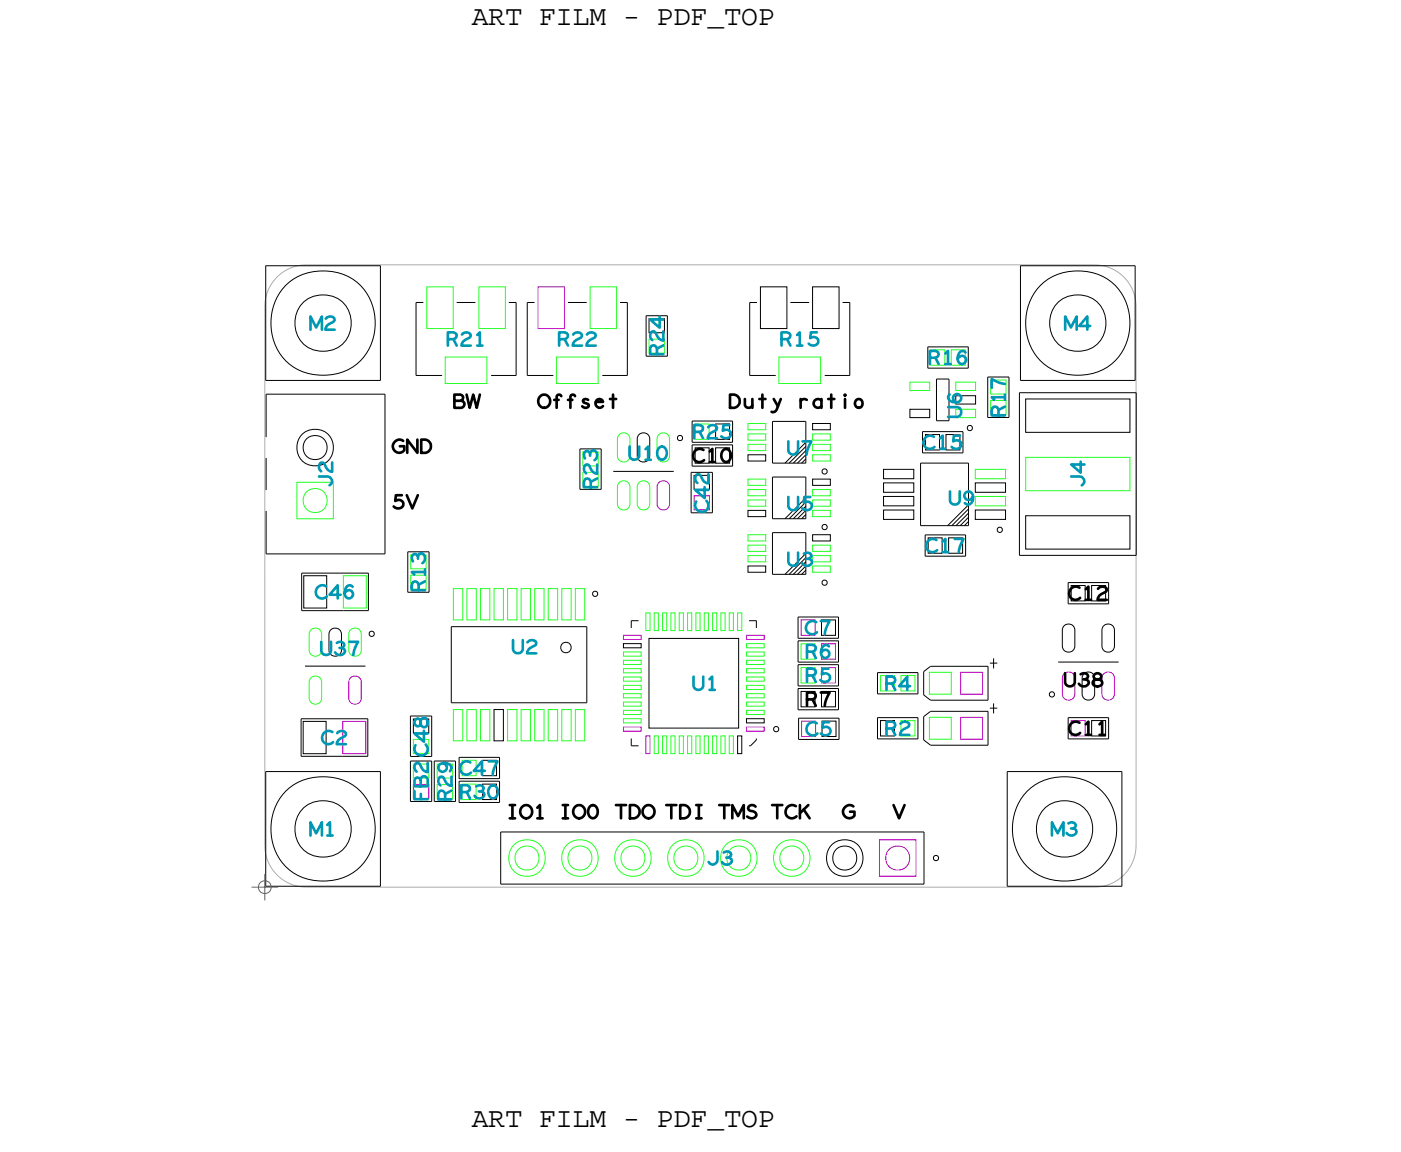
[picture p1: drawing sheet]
<svg xmlns="http://www.w3.org/2000/svg" width="67mm" height="55mm" viewBox="0 0 67 55" stroke-linecap="round" stroke-linejoin="round" font-family="sans-serif">
<defs><g id="words">
<g font-size="1.3">
<text x="22.6" y="1.2">ART FILM - PDF_TOP</text>
<text x="22.6" y="54">ART FILM - PDF_TOP</text>
</g>
<g font-size=".6" fill="#0097b7">
<text x="37.4" y="16.6">R15</text>
<text x="44.5" y="17.5">R16</text>
<text x="48.2" y="20" transform="rotate(-90 48.2 20)">R17</text>
<text x="20.4" y="28.4" transform="rotate(-90 20.4 28.4)">R13</text>
<text x="22" y="38.3">R30</text>
</g>
<text font-size=".6" x="34.9" y="19.6">Duty ratio</text>
</g></defs>
<!-- layer: Board Outline -->
<path d="M12.7 14.7v25.8zM14.7 12.7h37.8zM14.7 12.7a2 2 0 0 0-2 2M52.5 12.7a2 2 0 0 1 2 2M54.5 14.7v25.8zM12.7 40.5a2 2 0 0 0 2 2M14.7 42.5h37.8zM54.5 40.5a2 2 0 0 1-2 2" fill="none" stroke="#acacac" stroke-width=".05"/>
<!-- layer: Components -->
<g fill="none" stroke="#000" stroke-width=".05">
<path d="M12.7 12.7h5.5zM12.7 12.7v5.5zM12.7 18.2h5.5zM12.8 18.9h5.7zM12.8 18.9v2.1zM18.2 12.7v5.5zM18.5 18.9v7.7zM20 18h1.2zM20 14.5v3.5zM20 14.5h.3zM21.9 14.5h.9zM23.6 18h1.2z"/>
<path d="M24.4 14.5h.4zM24.8 14.5v3.5zM25.3 18h1.2zM25.3 14.5v3.5zM25.3 14.5h.3zM27.2 14.5h.9zM28.9 18h1.2zM29.7 14.5h.4zM30.1 14.5v3.5zM31 15.1v2zM31 15.1h1zM31 17.1h1z"/>
<path d="M32 15.1v2zM36 18h1.2zM36 14.5v3.5zM36 14.5h.3zM37.9 14.5h.9zM39.6 18h1.2zM40.4 14.5h.4zM40.8 14.5v3.5zM44.5 16.6h1.9zM44.5 16.6v1.1zM44.5 17.7h1.9zM44.9 18.2h.6z"/>
<path d="M44.9 18.2v2zM45.5 18.2v2zM46.4 16.6v1.1zM47.4 18.1v1.9zM47.4 18.1h1zM48.4 18.1v1.9zM48.9 18.8h5.6zM48.9 18.8v7.8zM48.9 12.7h5.5zM48.9 12.7v5.5zM48.9 18.2h5.5zM54.4 12.7v5.5z"/>
<path d="M54.5 18.8v7.8zM12.7 37h5.5zM12.7 37v5.5zM12.8 26.6h5.7zM12.8 22v1.5zM12.8 24.5v2.1zM14.4 34.5h3.2zM14.4 34.5v1.8zM14.4 36.3h2zM14.5 27.5h3.2zM14.5 27.5v1.8zM14.5 29.3h2z"/>
<path d="M14.6 31.9h2.9zM16.4 36.3h1.2zM16.5 29.3h1.2zM17.6 34.5v1.8zM17.7 27.5v1.8zM17.7 30.3h.1h.1v.2h-.1h-.1zM18.2 37v5.5zM19.6 26.5v1.9zM19.6 26.5h1zM19.6 28.4h1zM19.7 36.5v1.9zM19.7 36.5h1z"/>
<path d="M19.7 34.3v2zM19.7 34.3h1zM19.7 38.4h1zM19.7 36.3h1zM20.6 26.5v1.9zM20.7 36.5v1.9zM20.7 34.3v2zM20.8 36.5v1.9zM20.8 36.5h1zM20.8 38.4h1zM21.6 30.1v3.6zM21.6 30.1h6.5z"/>
<path d="M21.6 33.7h6.5zM21.8 36.5v1.9zM22 37.5h2zM22 37.5v1zM22 36.3h2zM22 36.3v1zM22 38.5h2zM22 37.3h2zM24 37.5v1zM24 36.3v1zM24 39.9h20.3zM24 39.9v2.5z"/>
<path d="M27 30.9l.1-.1 .2 .1 .1 .2-.1 .1-.2 .1-.1-.1-.1-.1zM27.8 21.5h1zM27.8 21.5v2zM27.8 23.5h1zM28.1 30.1v3.6zM28.4 28.4h.1h.2v.1l-.2 .1-.1-.1zM28.8 21.5v2zM29.4 22.6h2.9zM30.3 29.8h.3zM30.3 29.8v.3zM30.3 35.8h.3zM30.3 35.4v.4z"/>
<path d="M32.5 20.9h.1h.1v.2h-.1h-.1zM33.1 22.7h1.1zM33.1 22.7v1.9zM33.1 24.6h1.1zM33.2 20.2h1.9zM33.2 20.2v1zM33.2 21.3h1.9zM33.2 21.3v1.1zM33.2 21.2h1.9zM33.2 22.4h1.9zM34.2 22.7v1.9zM35.1 20.2v1z"/>
<path d="M35.1 21.3v1.1zM35.9 29.8h.4zM35.9 35.8h.1zM36.3 29.8v.3zM36.3 35.5l-.3 .3zM36.3 35.4v.1zM37 20.2h1.6zM37 20.2v2zM37 22.9h1.6zM37 22.9v2zM37 25.5h1.6zM37 25.5v2z"/>
<path d="M37 22.2h1.6zM37 24.9h1.6zM37 27.5h1.6zM37.1 34.9l.1-.1 .1 .1v.1l-.1 .1-.1-.1zM37.6 22.2l1-1zM37.6 24.9l1-1zM37.6 27.5l1-1zM37.8 22.2l.8-.8zM37.8 24.9l.8-.8zM37.8 27.5l.8-.8zM38 22.2l.6-.6zM38 24.9l.6-.6z"/>
<path d="M38 27.5l.6-.6zM38.2 22.2l.4-.4zM38.2 24.9l.4-.4zM38.2 27.5l.4-.4zM38.3 33h1.9zM38.3 33v1zM38.3 30.7h1.9zM38.3 30.7v1.1zM38.3 31.9h1.9zM38.3 31.9v1zM38.3 29.6h1.9zM38.3 29.6v1z"/>
<path d="M38.3 34h1.9zM38.3 31.8h1.9zM38.3 32.9h1.9zM38.3 30.6h1.9zM38.3 34.4h1.9zM38.3 34.4v1.1zM38.3 35.5h1.9zM38.4 22.2l.2-.2zM38.4 24.9l.2-.2zM38.4 27.5l.2-.2zM38.6 20.2v2zM38.6 22.9v2z"/>
<path d="M38.6 25.5v2zM39.4 22.5h.1h.2v.2h-.2h-.1zM39.4 25.2h.1h.2v.1l-.2 .1-.1-.1zM39.4 27.9l.1-.1 .2 .1v.1l-.2 .1-.1-.1zM40.2 33v1zM40.2 30.7v1.1zM40.2 31.9v1zM40.2 29.6v1zM40.2 34.4v1.1zM42.1 32.3h1.9zM42.1 32.3v1zM42.1 34.4h1.9z"/>
<path d="M42.1 34.4v1zM42.1 33.3h1.9zM42.1 35.4h1.9zM44 32.3v1zM44 34.4v1zM44.1 25.2h2.3zM44.1 22.2h2.3zM44.1 22.2v3zM44.2 20.7h2zM44.2 20.7v1zM44.2 21.7h2zM44.3 32.2l.3-.2z"/>
<path d="M44.3 32.2v1.1zM44.3 34.4l.3-.3zM44.3 34.4v1.1zM44.3 33.3l.3 .3zM44.3 35.5l.3 .2zM44.3 39.9v2.5zM44.4 25.7h1.9zM44.4 25.7v1zM44.4 26.7h1.9zM44.6 32h2.8zM44.6 34.1h2.8zM44.6 33.6h2.8z"/>
<path d="M44.6 35.7h2.8zM44.9 20.2h.6zM45.4 25.2l1-1zM45.6 25.2l.8-.8zM45.8 25.2l.6-.6zM46 25.2l.4-.4zM46.2 20.7v1zM46.2 25.2l.2-.2zM46.3 25.7v1zM46.4 20.5l.1-.1 .1 .1v.1l-.1 .1-.1-.1zM46.4 22.2v3zM47.4 20h1z"/>
<path d="M47.4 32v1.6zM47.4 34.1v1.6zM47.5 31.8h.3zM47.5 34h.3zM47.7 31.6v.5zM47.7 33.7v.5zM47.8 25.3h.1h.2v.2h-.2h-.1zM48.3 37h5.5zM48.3 37v5.5zM48.9 26.6h5.6zM50.3 33.2h.1h.2v.2h-.2h-.1zM50.7 31.7h2.9z"/>
<path d="M51.2 27.9h2zM51.2 27.9v1.1zM51.2 34.4h2zM51.2 34.4v1zM51.2 29h2zM51.2 35.4h2zM53.2 27.9v1.1zM53.2 34.4v1zM53.8 37v5.5zM12.7 42.5h5.5zM24 42.4h20.3zM44.8 41.1l.1-.1 .1 .1v.1l-.1 .1-.1-.1z"/>
<path d="M48.3 42.5h5.5z"/>
</g>
<!-- layer: Nets -->
<g fill="none" stroke="#26ff26" stroke-width=".05">
<path d="M20.5 13.8h1.2v2h-1.2zM21.4 17.1h2v1.3h-2zM23 13.8h1.2v2h-1.2zM26.7 17.1h2v1.3h-2zM28.3 13.8h1.3v2h-1.3zM31.1 16.3h.8v.6h-.8zM37.4 17.1h2v1.3h-2zM43.6 18.3h1v.4h-1zM44.6 16.8h.7v.7h-.7zM45.6 16.8h.7v.7h-.7zM45.8 19.6h1v.4h-1zM45.8 18.3h1v.4h-1z"/>
<path d="M47.5 19.2h.7v.7h-.7zM47.5 18.2h.7v.7h-.7zM14.2 23.1h1.8v1.8h-1.8zM14.9 30.2l.2-.1 .2 .1 .1 .2v.8l-.1 .2-.2 .1-.2-.1-.1-.2v-.8zM14.9 32.5l.2-.1 .2 .1 .1 .2v.8l-.1 .2-.2 .1-.2-.1-.1-.2v-.8zM16.5 27.6h1.1v1.6h-1.1zM16.8 30.2l.2-.1 .2 .1 .1 .2v.8l-.1 .2-.2 .1-.2-.1-.1-.2v-.8zM19.7 27.6h.7v.7h-.7zM19.7 26.6h.7v.7h-.7zM19.8 35.5h.8v.6h-.8zM19.8 36.6h.8v.7h-.8zM21 37.6h.7v.7h-.7z"/>
<path d="M21 36.6h.7v.7h-.7zM21.7 34h.5v1.5h-.5zM21.7 28.2h.5v1.5h-.5zM22.2 36.5h.6v.7h-.6zM22.2 37.6h.6v.7h-.6zM22.4 34h.4v1.5h-.4zM22.4 28.2h.4v1.5h-.4zM23 34h.5v1.5h-.5zM23 28.2h.5v1.5h-.5zM23.7 28.2h.4v1.5h-.4zM24.3 34h.5v1.5h-.5zM24.3 28.2h.5v1.5h-.5z"/>
<path d="M25 34h.4v1.5h-.4zM25 28.2h.4v1.5h-.4zM25.6 34h.5v1.5h-.5zM25.6 28.2h.5v1.5h-.5zM26.3 28.2h.4v1.5h-.4zM26.3 34h.4v1.5h-.4zM26.9 28.2h.5v1.5h-.5zM26.9 34h.5v1.5h-.5zM27.6 28.2h.4v1.5h-.4zM27.6 34h.4v1.5h-.4zM28 22.7h.7v.6h-.7zM28 21.7h.7v.6h-.7z"/>
<path d="M29.7 20.8h.2h.2l.1 .3v.8l-.1 .2-.2 .1-.2-.1-.1-.2v-.8zM29.7 23.1h.2h.2l.1 .3v.8l-.1 .2-.2 .1-.2-.1-.1-.2v-.8zM29.9 31.3h.8v.2h-.8zM29.9 33.3h.8v.2h-.8zM29.9 32.5h.8v.2h-.8zM29.9 32.9h.8v.2h-.8zM29.9 32.1h.8v.2h-.8zM29.9 31.7h.8v.2h-.8zM29.9 34.5h.8v.2h-.8zM29.9 34.1h.8v.2h-.8zM29.9 33.7h.8v.2h-.8zM30.7 23.1h.2h.2l.1 .3v.8l-.1 .2-.2 .1-.2-.1-.1-.2v-.8z"/>
<path d="M31 29.4h.2v.8h-.2zM31.4 35.3h.2v.8h-.2zM31.4 29.4h.2v.8h-.2zM31.6 20.8h.2h.2l.1 .3v.8l-.1 .2-.2 .1-.2-.1-.1-.2v-.8zM31.8 35.3h.2v.8h-.2zM31.8 29.4h.2v.8h-.2zM32.2 35.3h.2v.8h-.2zM32.2 29.4h.2v.8h-.2zM32.6 35.3h.2v.8h-.2zM32.6 29.4h.2v.8h-.2zM33 35.3h.2v.8h-.2zM33 29.4h.2v.8h-.2z"/>
<path d="M33.3 20.3h.7v.8h-.7zM33.4 35.3h.2v.8h-.2zM33.4 29.4h.2v.8h-.2zM33.8 35.3h.2v.8h-.2zM33.8 29.4h.2v.8h-.2zM34.2 29.4h.2v.8h-.2zM34.2 35.3h.2v.8h-.2zM34.6 35.3h.2v.8h-.2zM34.6 29.4h.2v.8h-.2zM35 35.3h.2v.8h-.2zM35 29.4h.2v.8h-.2zM35.4 29.4h.2v.8h-.2z"/>
<path d="M35.8 31.7h.8v.2h-.8zM35.8 32.1h.8v.2h-.8zM35.8 33.7h.8v.2h-.8zM35.8 32.5h.8v.2h-.8zM35.8 32.9h.8v.2h-.8zM35.8 33.3h.8v.2h-.8zM35.8 31.3h.8v.2h-.8zM35.8 30.9h.8v.2h-.8zM35.8 34.1h.8v.2h-.8zM35.9 20.3h.8v.3h-.8zM35.9 20.8h.8v.3h-.8zM35.9 21.3h.8v.3h-.8z"/>
<path d="M35.9 23h.8v.3h-.8zM35.9 23.5h.8v.3h-.8zM35.9 24h.8v.3h-.8zM35.9 25.6h.8v.3h-.8zM35.9 26.1h.8v.3h-.8zM35.9 26.6h.8v.3h-.8zM38.4 30.9h.7v.7h-.7zM38.4 32h.7v.8h-.7zM39 27.1h.8v.3h-.8zM39 21.3h.8v.3h-.8zM39 20.8h.8v.3h-.8zM39 21.8h.8v.3h-.8z"/>
<path d="M39 24h.8v.3h-.8zM39 23.5h.8v.3h-.8zM39 24.5h.8v.3h-.8zM39 26.6h.8v.3h-.8zM39 26.1h.8v.3h-.8zM42.2 32.4h.7v.7h-.7zM43.2 32.4h.7v.7h-.7zM43.2 34.6h.7v.7h-.7zM44.6 32.2h1v1.1h-1zM44.6 34.4h1v1h-1zM46.8 23.8h1.4v.5h-1.4zM46.8 22.5h1.4v.5h-1.4z"/>
<path d="M49.2 21.9h5v1.6h-5z"/>
<circle cx="15.1" cy="24" r=".58"/>
<circle cx="25.3" cy="41.2" r=".88"/>
<circle cx="25.3" cy="41.2" r=".58"/>
<circle cx="27.8" cy="41.2" r=".88"/>
<circle cx="27.8" cy="41.2" r=".58"/>
<circle cx="30.3" cy="41.2" r=".88"/>
<circle cx="30.3" cy="41.2" r=".58"/>
<circle cx="32.9" cy="41.2" r=".88"/>
<circle cx="32.9" cy="41.2" r=".58"/>
<circle cx="35.4" cy="41.2" r=".88"/>
<circle cx="35.4" cy="41.2" r=".58"/>
<circle cx="38" cy="41.2" r=".88"/>
<circle cx="38" cy="41.2" r=".58"/>
</g>
<g fill="none" stroke="#000" stroke-width=".05">
<path d="M31.1 15.3h.8v.7h-.8zM36.5 13.8h1.2v2h-1.2zM39 13.8h1.2v2h-1.2zM43.6 19.6h1v.4h-1zM45.8 19h1v.4h-1zM49.2 19.1h5v1.6h-5zM14.5 34.6h1.1v1.5h-1.1zM14.6 27.6h1.1v1.6h-1.1zM15.9 30.2l.2-.1 .2 .1 .1 .2v.8l-.1 .2-.2 .1-.2-.1-.1-.2v-.8zM19.8 34.5h.8v.7h-.8zM23.1 36.5h.7v.7h-.7zM23.1 37.6h.7v.7h-.7z"/>
<path d="M23.7 34h.4v1.5h-.4zM29.9 30.9h.8v.2h-.8zM30.7 20.8h.2h.2l.1 .3v.8l-.1 .2-.2 .1-.2-.1-.1-.2v-.8zM31.1 30.6h4.3v4.3h-4.3zM33.3 22.8h.7v.7h-.7zM33.3 21.5h.7v.7h-.7zM34.3 20.3h.7v.8h-.7zM34.3 21.5h.7v.7h-.7zM35.4 35.3h.2v.8h-.2zM35.8 34.5h.8v.2h-.8zM35.9 21.8h.8v.3h-.8zM35.9 27.1h.8v.3h-.8z"/>
<path d="M35.9 24.5h.8v.3h-.8zM38.4 33.2h.7v.7h-.7zM39 23h.8v.3h-.8zM39 20.3h.8v.3h-.8zM39 25.6h.8v.3h-.8zM39.4 33.2h.7v.7h-.7zM39.4 29.7h.7v.8h-.7zM39.4 34.6h.7v.7h-.7zM42.2 34.6h.7v.7h-.7zM42.4 22.5h1.4v.5h-1.4zM42.4 23.2h1.4v.4h-1.4zM42.4 23.8h1.4v.5h-1.4z"/>
<path d="M42.4 24.5h1.4v.4h-1.4zM44.4 20.8h.7v.8h-.7zM44.5 25.8h.7v.7h-.7zM45.4 20.8h.6v.8h-.6zM45.5 25.8h.7v.7h-.7zM46.8 23.2h1.4v.4h-1.4zM46.8 24.5h1.4v.4h-1.4zM49.2 24.7h5v1.6h-5zM51 30l.2-.1 .3 .1v.2v.8v.2l-.3 .1-.2-.1-.1-.2v-.8zM51.4 28.1h.6v.7h-.6zM52 32.3l.2-.1 .2 .1 .1 .2v.8l-.1 .2-.2 .1-.2-.1-.1-.2v-.8zM52.4 28.1h.6v.7h-.6z"/>
<path d="M52.4 34.6h.6v.7h-.6zM52.9 30l.2-.1 .3 .1v.2v.8v.2l-.3 .1-.2-.1-.1-.2v-.8z"/>
<circle cx="15.5" cy="15.5" r="2.52"/>
<circle cx="15.5" cy="15.5" r="1.36"/>
<circle cx="51.7" cy="15.5" r="2.52"/>
<circle cx="51.7" cy="15.5" r="1.36"/>
<circle cx="15.1" cy="21.5" r=".88"/>
<circle cx="15.1" cy="21.5" r=".58"/>
<circle cx="15.5" cy="39.8" r="2.52"/>
<circle cx="15.5" cy="39.8" r="1.36"/>
<circle cx="51" cy="39.8" r="2.52"/>
<circle cx="51" cy="39.8" r="1.36"/>
<circle cx="40.5" cy="41.2" r=".88"/>
<circle cx="40.5" cy="41.2" r=".58"/>
</g>
<g fill="none" stroke="#bf00bf" stroke-width=".05">
<path d="M25.8 13.8h1.3v2h-1.3zM16.4 34.6h1.1v1.5h-1.1zM16.8 32.5l.2-.1 .2 .1 .1 .2v.8l-.1 .2-.2 .1-.2-.1-.1-.2v-.8zM19.8 37.6h.8v.7h-.8zM29.9 30.5h.8v.2h-.8zM29.9 34.9h.8v.2h-.8zM31 35.3h.2v.8h-.2zM31.6 23.1h.2h.2l.1 .3v.8l-.1 .2-.2 .1-.2-.1-.1-.2v-.8zM33.3 23.8h.7v.6h-.7zM35.8 30.5h.8v.2h-.8zM35.8 34.9h.8v.2h-.8zM38.4 29.7h.7v.8h-.7z"/>
<path d="M38.4 34.6h.7v.7h-.7zM39.4 30.9h.7v.7h-.7zM39.4 32h.7v.8h-.7zM46.1 32.2h1v1.1h-1zM46.1 34.4h1v1h-1zM51 32.3l.2-.1 .3 .1v.2v.8v.2l-.3 .1-.2-.1-.1-.2v-.8zM51.4 34.6h.6v.7h-.6zM52.9 32.3l.2-.1 .3 .1v.2v.8v.2l-.3 .1-.2-.1-.1-.2v-.8zM42.2 40.3h1.7v1.7h-1.7z"/>
<circle cx="43" cy="41.2" r=".58"/>
</g>
<!-- layer: Text -->
<g fill="none" stroke="#0097b7" stroke-width=".13">
<path d="M14.9 15.8v-.6l.3 .5 .2-.5v.6M15.6 15.3a.2 .2 0 0 1 .3-.1 .2 .2 0 0 1 .1 .2 .46 .46 0 0 0-.4 .4h.4M21.5 16.3l.3-.1 .1-.2-.4-.1v.7M21.7 16.3l.2 .3M22.2 16a.2 .2 0 0 1 .2-.1 .2 .2 0 0 1 .1 .3 .46 .46 0 0 0-.4 .4h.5M22.9 16.6h.2M22.9 16.1l.1-.2v.7M26.8 16.3l.4-.1v-.2l-.4-.1v.7M27.1 16.3l.1 .3M27.5 16a.2 .2 0 0 1 .2-.1 .2 .2 0 0 1 .2 .3 .46 .46 0 0 0-.4 .4h.4M28.1 16a.2 .2 0 0 1 .3-.1 .2 .2 0 0 1 .1 .3 .46 .46 0 0 0-.4 .4h.5M31.5 17v-.4h-.2l-.1 .4h.6"/>
<path d="M31.6 15.2v.5l-.4-.4h.6M31.8 15.9v.4a.56 .56 0 0 1-.4-.4l-.2 .1 .1 .3M31.8 16.6l-.3 .1M37.5 16.3l.3-.1 .1-.2-.4-.1v.7M38.2 16.1l.2-.2v.7M39.2 15.9h-.3v.3a.23 .23 0 0 1 .3 0 .23 .23 0 0 1 0 .3 .23 .23 0 0 1-.4 0M44.6 17.2l.3-.1 .1-.2-.4-.1v.7M45.3 17l.2-.2v.7M45.5 19.5h.4l.2 .3-.2 .2h-.4M45.5 18.9a.28 .28 0 0 0 .3 .4 .28 .28 0 0 0 .3-.3 .2 .2 0 0 0-.4 0 .2 .2 0 0 0 .1 .3M46.3 16.9a.28 .28 0 0 0-.4 .2 .28 .28 0 0 0 .3 .3 .2 .2 0 0 0 .1-.3 .21 .21 0 0 0-.4 .1M47.9 19.9v-.3l-.3-.1v.4h.6"/>
<path d="M48.2 18.4l-.6-.2v.4M48.2 19h-.6l.1 .2M51.1 15.8v-.6l.3 .5 .2-.5v.6M52.3 15.6h-.5l.3-.4v.6M15.3 22.9h.5l.1 .2-.1 .2M15.4 30.8v.4l.2 .2 .3-.2v-.4M15.6 28.1a.32 .32 0 0 0-.4 .1 .32 .32 0 0 0 0 .4 .32 .32 0 0 0 .5 0M15.7 39.6l.1-.2v.7M15.9 22.2v.4a.56 .56 0 0 1-.4-.4l-.2 .1 .1 .3M15.9 35.1a.32 .32 0 0 0-.4 .1 .32 .32 0 0 0 0 .4 .32 .32 0 0 0 .5 0M16.2 30.8h.1l.2 .1v.1l-.1 .1M16.2 35.2a.2 .2 0 0 1 .2-.2 .2 .2 0 0 1 .1 .3 .46 .46 0 0 0-.4 .4h.5"/>
<path d="M16.3 31.1h.1a.22 .22 0 0 1 0 .3 .22 .22 0 0 1-.3-.1M16.3 28.5h-.5l.4-.4v.6M16.8 30.8h.4l-.3 .6M16.9 28.1a.28 .28 0 0 0-.4 .3 .28 .28 0 0 0 .3 .3 .21 .21 0 0 0 .1-.4 .21 .21 0 0 0-.4 .1M19.9 37.9v.4h.6M19.9 34.5v.1v.2h.2l.1-.2a.2 .2 0 0 1 .3-.1 .21 .21 0 0 1-.1 .4l-.2-.1-.1-.3zM20 26.7v-.1h-.2l-.1 .1 .1 .2M20 26.8l.1-.2a.22 .22 0 0 1 .3 .1 .22 .22 0 0 1-.1 .3M20.1 28.3l-.1-.3-.2-.1-.1 .4h.7M20.2 37.4l-.2-.1h-.1v.4h.6v-.3l-.2-.2-.1 .1v.4M20.2 38.1v.2M20.3 35v.6l-.4-.4h.6"/>
<path d="M20.4 27.4h-.7l.2 .2M20.4 35.7a.32 .32 0 0 1 0 .4 .32 .32 0 0 1-.4 .1 .32 .32 0 0 1-.1-.5M20.5 36.6v.4a.56 .56 0 0 1-.4-.4l-.2 .1 .1 .3M21.3 36.6a.21 .21 0 0 1 .2 .3 .21 .21 0 0 1-.4 .1 .21 .21 0 0 1 .1-.4 .28 .28 0 0 1 .3 0 .28 .28 0 0 1 .1 .4M21.3 38.3v-.3l-.2-.1-.1 .4h.7M21.7 37.9l-.4 .2M21.7 37.2v.5a.56 .56 0 0 1-.5-.4h-.2l.1 .4M22.1 38h.4v-.3h-.4v.6M22.6 36.6a.32 .32 0 0 0-.5 0 .32 .32 0 0 0 .1 .5 .32 .32 0 0 0 .4 0M22.8 37.7h.2h.2v.2l-.1 .1M23.3 37h-.6l.4-.5v.6M23.4 36.5h.5l-.3 .6"/>
<path d="M23.5 37.7a.27 .27 0 0 1 .4 .3 .27 .27 0 0 1-.4 .2l-.1-.2zM24.6 30.7v.5l.2 .1 .3-.1v-.5M25.3 30.8a.2 .2 0 0 1 .3-.1 .2 .2 0 0 1 .1 .3 .46 .46 0 0 0-.4 .3h.4M28.3 21.8l-.1-.2h-.1l-.1 .2 .1 .2M28.3 21.9v-.2a.22 .22 0 0 1 .4 .1 .22 .22 0 0 1-.2 .3M28.3 23.4v-.4h-.2l-.1 .4h.6M28.6 22.3v.4a.56 .56 0 0 1-.4-.4l-.2 .1 .1 .3M28.6 22.9l-.3 .2M30.2 21.4v.5l.2 .1 .3-.1v-.5M31 22h.2M31 21.5l.1-.1v.6M31.6 21.5a.27 .27 0 0 1 .4 .2 .27 .27 0 0 1-.4 .3l-.1-.3z"/>
<path d="M33.3 32.4v.5l.2 .2 .2-.2v-.5M33.3 20.7h.3l.1-.2-.4-.1v.6M33.6 20.7l.1 .3M33.8 23.4v.5l-.5-.4h.7M33.9 24a.32 .32 0 0 1 0 .5 .32 .32 0 0 1-.5 0 .32 .32 0 0 1 0-.5M34 20.5a.2 .2 0 0 1 .2-.1 .2 .2 0 0 1 .1 .2 .46 .46 0 0 0-.4 .4h.5M34 22.7v.5a.56 .56 0 0 1-.5-.5l-.1 .1v.4M34 33.1h.3M34 32.6l.2-.2v.7M35 20.4h-.3v.3a.23 .23 0 0 1 .3 0 .23 .23 0 0 1 0 .3 .23 .23 0 0 1-.3 0l-.1-.1M37.8 21.2v.4l.2 .2 .3-.2v-.4M37.8 23.8v.5l.2 .2 .3-.2v-.5"/>
<path d="M37.8 26.5v.5l.2 .1 .3-.1v-.5M38.5 21.2h.4l-.2 .6M38.6 26.6l.1-.1 .2 .1v.1l-.1 .1M38.7 26.8h.1a.22 .22 0 0 1 0 .4 .22 .22 0 0 1-.3-.2M38.7 32.4h.3l.1-.3h-.4v.6M38.7 31.3l.3-.1 .1-.2-.4-.1v.7M38.9 23.8h-.3l-.1 .3a.23 .23 0 0 1 .4 0 .23 .23 0 0 1 0 .3 .23 .23 0 0 1-.4 0M39 32.4l.1 .3M39 31.3l.1 .3M39.1 29.8a.32 .32 0 0 0-.4 .1 .32 .32 0 0 0 0 .4 .32 .32 0 0 0 .5 0M39.2 34.7a.32 .32 0 0 0-.5 0 .32 .32 0 0 0 .1 .5 .32 .32 0 0 0 .4 0M39.4 29.8h.4l-.2 .6"/>
<path d="M39.7 32.1h-.3v.2a.23 .23 0 0 1 .3 0 .23 .23 0 0 1 0 .4 .23 .23 0 0 1-.3 0l-.1-.1M39.8 31a.28 .28 0 0 0-.4 .2 .28 .28 0 0 0 .3 .3 .2 .2 0 0 0 0-.3 .2 .2 0 0 0-.3 .1M39.8 34.6h-.3l-.1 .3a.23 .23 0 0 1 .4 0 .23 .23 0 0 1 0 .3 .23 .23 0 0 1-.4 0M42.5 32.8l.3-.1 .1-.2-.4-.1v.7M42.5 34.9h.3l.1-.2-.4-.1v.6M42.8 32.8l.1 .3M42.8 34.9l.1 .3M43.2 34.7a.2 .2 0 0 1 .2-.1 .2 .2 0 0 1 .2 .3 .46 .46 0 0 0-.4 .3h.4M43.6 32.9h-.5l.4-.5v.7M44.8 20.9a.32 .32 0 0 0-.4 .1 .32 .32 0 0 0 0 .4 .32 .32 0 0 0 .4 0M44.9 25.9a.32 .32 0 0 0-.4 .1 .32 .32 0 0 0 0 .4 .32 .32 0 0 0 .4 0M45.1 21.5h.2"/>
<path d="M45.1 21l.1-.1v.6M45.2 26.5h.3M45.2 26l.1-.2v.7M45.6 23.6v.4l.2 .2 .2-.2v-.4M45.8 25.8h.4l-.2 .7M46 20.9h-.3v.3a.23 .23 0 0 1 .3 0 .23 .23 0 0 1 0 .3 .23 .23 0 0 1-.3 0l-.1-.1M46.7 23.8a.21 .21 0 0 1-.3 .2 .21 .21 0 0 1-.1-.3 .21 .21 0 0 1 .3 0 .28 .28 0 0 1 0 .4 .28 .28 0 0 1-.3 0M51.2 39.5l.2-.1 .2 .1v.1l-.1 .1M51.4 39.7l.1 .1a.22 .22 0 0 1 0 .3 .22 .22 0 0 1-.3-.2M51.4 22.9h.5l.1 .2-.1 .2M51.8 22.1v.6l-.4-.4h.6M14.9 40.1v-.7l.3 .6 .2-.6v.7"/>
<path d="M15.7 40.1h.3M34.4 40.8v.5l-.2 .2-.2-.2M34.7 40.9l.2-.1 .1 .1v.1l-.1 .1M34.8 41.1h.2a.22 .22 0 0 1-.1 .4 .22 .22 0 0 1-.3-.2M50.4 40.1v-.7l.3 .6 .3-.6v.7"/>
</g>
<g fill="none" stroke="#000" stroke-width=".13">
<path d="M21.8 19.2h.4l.1 .2-.2 .2h-.3v-.7l.4 .1v.1l-.1 .1M22.4 18.9l.1 .7 .2-.7 .2 .7 .1-.7M26.6 19.2h.2M26.9 19l-.1-.1-.1 .1v.6M27.2 19.2h.3M27.6 19l-.1-.1-.1 .1v.6M28.2 19.2l-.2-.1v.1l.2 .2v.1l-.2 .1-.1-.1M28.6 19.3h.3a.2 .2 0 0 0-.3-.1 .2 .2 0 0 0 0 .3 .2 .2 0 0 0 .3 0M29.3 19.1h.2M29.4 18.9v.7M39.4 19.2a.21 .21 0 0 0-.3 0 .21 .21 0 0 0 0 .3 .21 .21 0 0 0 .3 0M39.4 19.1v.5"/>
<path d="M39.7 19.1h.3M39.9 18.9v.7M40.5 19h.1M40.5 19.1v.5M19.3 23.7h-.3v.3a.23 .23 0 0 1 .3 0 .23 .23 0 0 1 0 .4 .23 .23 0 0 1-.4-.1M19.3 21.1a.31 .31 0 0 0-.4 .1 .31 .31 0 0 0 .1 .4 .31 .31 0 0 0 .4 0v-.2h-.2M19.5 23.7l.3 .7 .2-.7M20 21.1v.6l-.5-.6v.6M20.2 21.1h.2a.33 .33 0 0 1 .3 .3 .33 .33 0 0 1-.3 .3h-.2zM24.4 38.6h.3M24.4 39.2h.3M24.6 38.6v.6"/>
<path d="M25.8 39.2h.2M25.8 38.7l.1-.1v.6M27 38.6h.2M27 39.2h.2M27.1 38.6v.6M28.3 38.7a.27 .27 0 0 1 .4 .2 .27 .27 0 0 1-.4 .3l-.1-.3zM29.5 38.6h.5M29.8 38.6v.6M30.2 38.6h.2a.33 .33 0 0 1 .3 .3 .33 .33 0 0 1-.3 .3h-.2zM32 38.6h.4M32.2 38.6v.6M32.6 38.6h.2a.33 .33 0 0 1 .3 .3 .33 .33 0 0 1-.3 .3h-.2z"/>
<path d="M33.4 38.6h.2M33.4 39.2h.2M33.5 38.6v.6M33.7 21.6a.32 .32 0 0 0-.4 0 .32 .32 0 0 0 0 .5 .32 .32 0 0 0 .5 0M34 22.2h.3M34 21.7l.2-.2v.7M34.5 38.6h.5M34.7 21.6a.27 .27 0 0 1 .4 .2 .27 .27 0 0 1-.4 .3l-.1-.3zM34.7 38.6v.6M35.1 39.2v-.6l.3 .5 .3-.5v.6M36.2 38.7a.17 .17 0 0 0-.2-.1 .17 .17 0 0 0 0 .3h.1a.19 .19 0 0 1 .1 .3 .19 .19 0 0 1-.3 0h-.1M37 38.6h.5"/>
<path d="M37.3 38.6v.6M38.2 38.7a.32 .32 0 0 0-.5 0 .32 .32 0 0 0 .1 .4 .32 .32 0 0 0 .4 0M38.4 38.6v.6M38.5 38.8l.3 .4M38.7 33.5h.3l.1-.2-.4-.1v.6M38.8 38.6l-.4 .4M39 33.5l.1 .3M39.4 33.2h.4l-.2 .6M40.9 38.7a.31 .31 0 0 0-.4 0 .31 .31 0 0 0 0 .5 .31 .31 0 0 0 .5-.1v-.2h-.2M42.9 38.6l.2 .6 .3-.6M51.1 32.3v.4l.2 .2 .2-.2v-.4M51.8 28.2a.32 .32 0 0 0-.5 0 .32 .32 0 0 0 .1 .5 .32 .32 0 0 0 .4 0"/>
<path d="M51.8 34.7a.32 .32 0 0 0-.5 0 .32 .32 0 0 0 .1 .4 .32 .32 0 0 0 .4 0M51.8 32.3h.2l.2 .1v.1l-.2 .1M52 32.6h.1a.22 .22 0 0 1 0 .3 .22 .22 0 0 1-.4-.1M52.1 28.8h.2M52.1 35.2h.2M52.1 28.3l.1-.2v.7M52.1 34.7l.1-.1v.6M52.5 32.4v.1l.2 .1a.2 .2 0 0 1 .1 .3 .21 .21 0 0 1-.4-.1l.1-.2h.2l.1-.2-.2-.1zM52.7 28.2a.2 .2 0 0 1 .2-.1 .2 .2 0 0 1 .1 .3 .46 .46 0 0 0-.4 .4h.5M52.7 35.2h.3M52.7 34.7l.2-.1v.6"/>
<circle cx="26.1" cy="19.3" r=".3"/>
<circle cx="41.2" cy="19.4" r=".2"/>
<circle cx="25.2" cy="38.9" r=".3"/>
<circle cx="27.8" cy="38.9" r=".3"/>
<circle cx="31.1" cy="38.9" r=".3"/>
</g>
<!-- layer: Drawing Origin -->
<path d="M12.1 42.5h1.2M12.5 42.3l.2-.1 .2 .1 .1 .2-.1 .3h-.2h-.2l-.1-.3zM12.7 41.9v1.3" fill="none" stroke="#638b3a" stroke-width=".05"/>
<use href="#words"/>
</svg>
